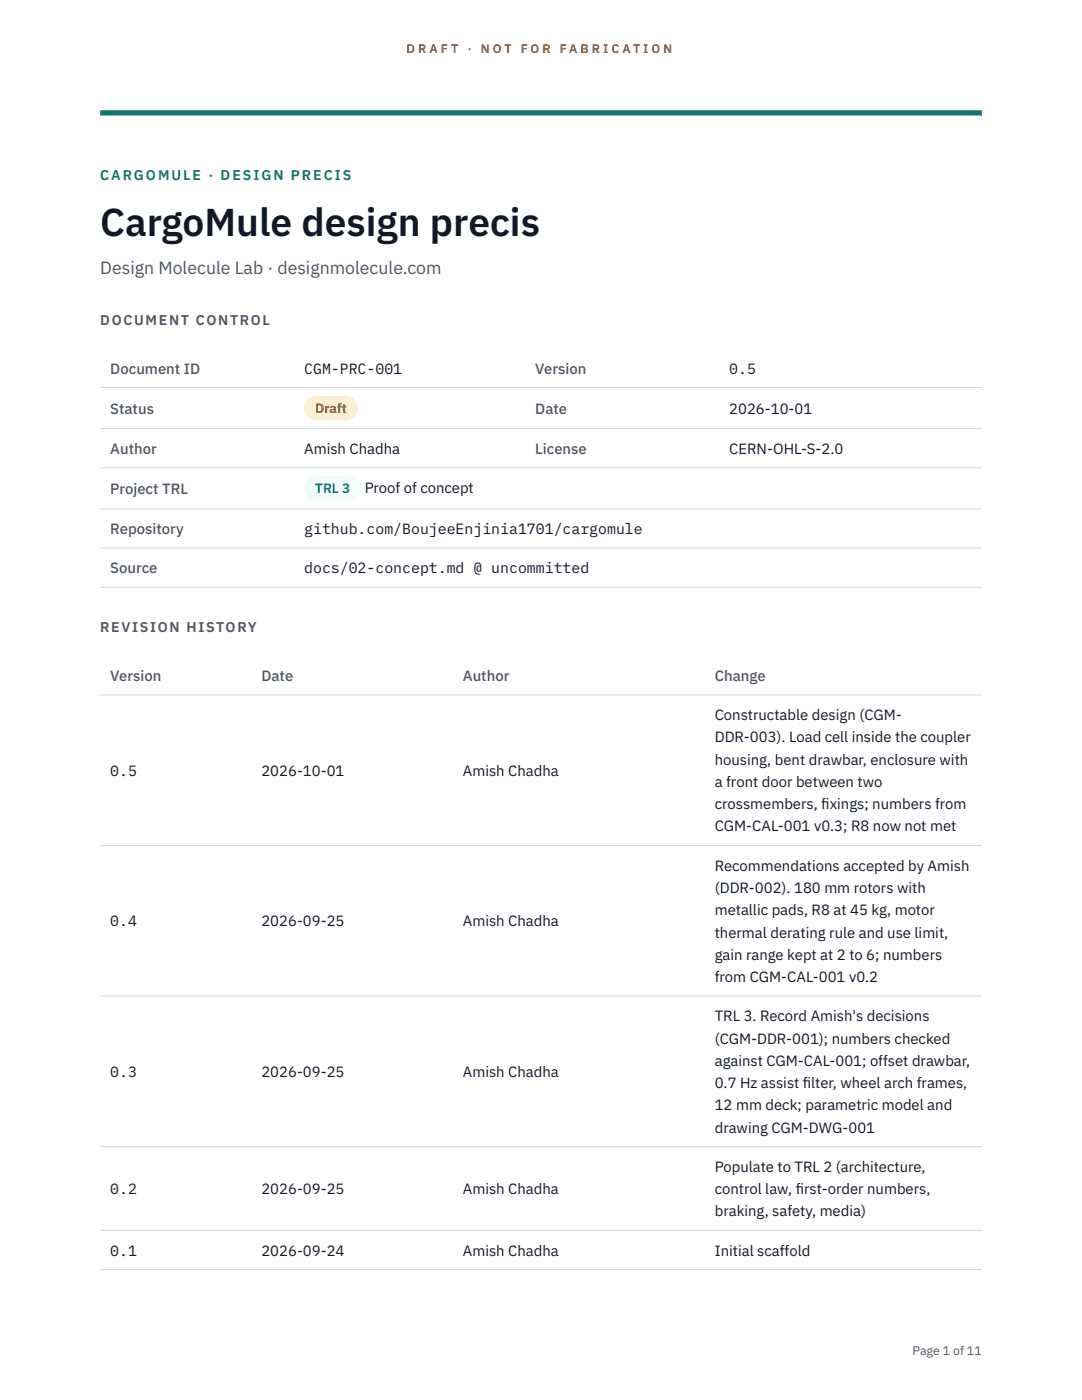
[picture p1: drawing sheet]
<svg xmlns="http://www.w3.org/2000/svg" width="216mm" height="279mm" viewBox="0 0 216 279" stroke-linecap="round" stroke-linejoin="round" font-family="sans-serif">
<defs><g id="words">
<text font-size="7.8" fill="#111827" x="20" y="47.1">CargoMule design precis</text>
<text font-size="3.5" fill="#4b5563" x="20" y="54.6">Design Molecule Lab · designmolecule.com</text>
<g font-size="3" fill="#4b5563">
<text x="22" y="74.5">Document ID</text>
<text x="106.8" y="74.5">Version</text>
<text x="22" y="82.6">Status</text>
<text x="106.8" y="82.6">Date</text>
<text x="22" y="90.6">Author</text>
<text x="106.8" y="90.6">License</text>
<text x="22" y="98.6">Project TRL</text>
<text x="22" y="106.6">Repository</text>
<text x="22" y="114.4">Source</text>
<text x="22" y="135.9">Version</text>
<text x="52.2" y="135.9">Date</text>
<text x="92.4" y="135.9">Author</text>
<text x="142.6" y="135.9">Change</text>
</g>
<g font-size="3" fill="#111827">
<text x="60.7" y="74.5">CGM-PRC-001</text>
<text x="145.5" y="74.5">0.5</text>
<text x="145.5" y="82.6">2026-10-01</text>
<text x="60.7" y="90.6">Amish Chadha</text>
<text x="145.5" y="90.6">CERN-OHL-S-2.0</text>
<text x="72.8" y="98.5">Proof of concept</text>
<text x="60.7" y="106.6">github.com/BoujeeEnjinia1701/cargomule</text>
<text x="60.7" y="114.4">docs/02-concept.md @ uncommitted</text>
<text x="142.6" y="143.7">Constructable design (CGM-</text>
<text x="142.6" y="148.2">DDR-003). Load cell inside the coupler</text>
<text x="22" y="154.8">0.5</text>
<text x="52.2" y="154.8">2026-10-01</text>
<text x="92.4" y="154.8">Amish Chadha</text>
<text x="142.6" y="152.6">housing, bent drawbar, enclosure with</text>
<text x="142.6" y="157.1">a front door between two</text>
<text x="142.6" y="161.5">crossmembers, f</text>
<text x="163.9" y="161.5">ixings; numbers from</text>
<text x="142.6" y="165.9">CGM-CAL-001 v0.3; R8 now not met</text>
<text x="142.6" y="173.8">Recommendations accepted by Amish</text>
<text x="142.6" y="178.2">(DDR-002). 180 mm rotors with</text>
<text x="22" y="184.9">0.4</text>
<text x="52.2" y="184.9">2026-09-25</text>
<text x="92.4" y="184.9">Amish Chadha</text>
<text x="142.6" y="182.7">metallic pads, R8 at 45 kg, motor</text>
<text x="142.6" y="187.1">thermal derating rule and use limit,</text>
<text x="142.6" y="191.5">gain range kept at 2 to 6; numbers</text>
<text x="142.6" y="196">from CGM-CAL-001 v0.2</text>
<text x="142.6" y="203.8">TRL 3. Record Amish's decisions</text>
<text x="142.6" y="208.3">(CGM-DDR-001); numbers checked</text>
<text x="22" y="214.9">0.3</text>
<text x="52.2" y="214.9">2026-09-25</text>
<text x="92.4" y="214.9">Amish Chadha</text>
<text x="142.6" y="212.7">against CGM-CAL-001; offset drawbar,</text>
<text x="142.6" y="217.1">0.7 Hz assist f</text>
<text x="142.6" y="221.6">12 mm deck; parametric model and</text>
<text x="160.2" y="217.1">ilter, wheel arch frames,</text>
<text x="142.6" y="226">drawing CGM-DWG-001</text>
<text x="142.6" y="233.9">Populate to TRL 2 (architecture,</text>
<text x="22" y="238.3">0.2</text>
<text x="52.2" y="238.3">2026-09-25</text>
<text x="92.4" y="238.3">Amish Chadha</text>
<text x="142.6" y="238.3">control law, f</text>
<text x="158.8" y="238.3">irst-order numbers,</text>
<text x="142.6" y="242.7">braking, safety, media)</text>
<text x="22" y="250.6">0.1</text>
<text x="52.2" y="250.6">2026-09-24</text>
<text x="92.4" y="250.6">Amish Chadha</text>
<text x="142.6" y="250.6">Initial scaffold</text>
</g>
<text font-size="2.8" fill="#0f766e" x="20" y="36">CARGOMULE · DESIGN PRECIS</text>
<g font-size="2.8" fill="#4b5563">
<text x="20" y="64.8">DOCUMENT CONTROL</text>
<text x="20" y="126.2">REVISION HISTORY</text>
</g>
<text font-size="2.7" fill="#92400e" x="62.9" y="82.5">Draft</text>
<text font-size="2.7" fill="#0f766e" x="62.9" y="98.5">TRL 3</text>
<g font-size="2.5" fill="#b45309">
<text x="81.1" y="10.5">D R A F T</text>
<text x="93.3" y="10.5">·</text>
<text x="95.9" y="10.5">N O T</text>
<text x="103.9" y="10.5">F O R</text>
<text x="111.7" y="10.5">F A B R I C A T I O N</text>
</g>
<text font-size="2.5" fill="#4b5563" x="182.1" y="270.3">Page 1 of 11</text>
</g></defs>
<path d="M20 23.1h175.9zM20 22h175.9v1.1h-175.9z" fill-rule="evenodd" fill="#0f766e"/>
<path d="M20 77.3h175.9M20 85.5h175.9M20 93.4h175.9M20 101.6h175.9M20 109.4h175.9M20 117.2h175.9M20 138.7h175.9M20 168.7h175.9M20 198.8h175.9M20 228.8h175.9M20 245.5h175.9M20 253.4h175.9" fill="none" stroke="#d1d5db" stroke-width=".2"/>
<path d="M60.7 79h10.7v4.9h-10.7z" fill="#fef3c7"/>
<path d="M60.7 95.1h11.4v4.8h-11.4z" fill="#f0fdfa"/>
<use href="#words"/>
</svg>
